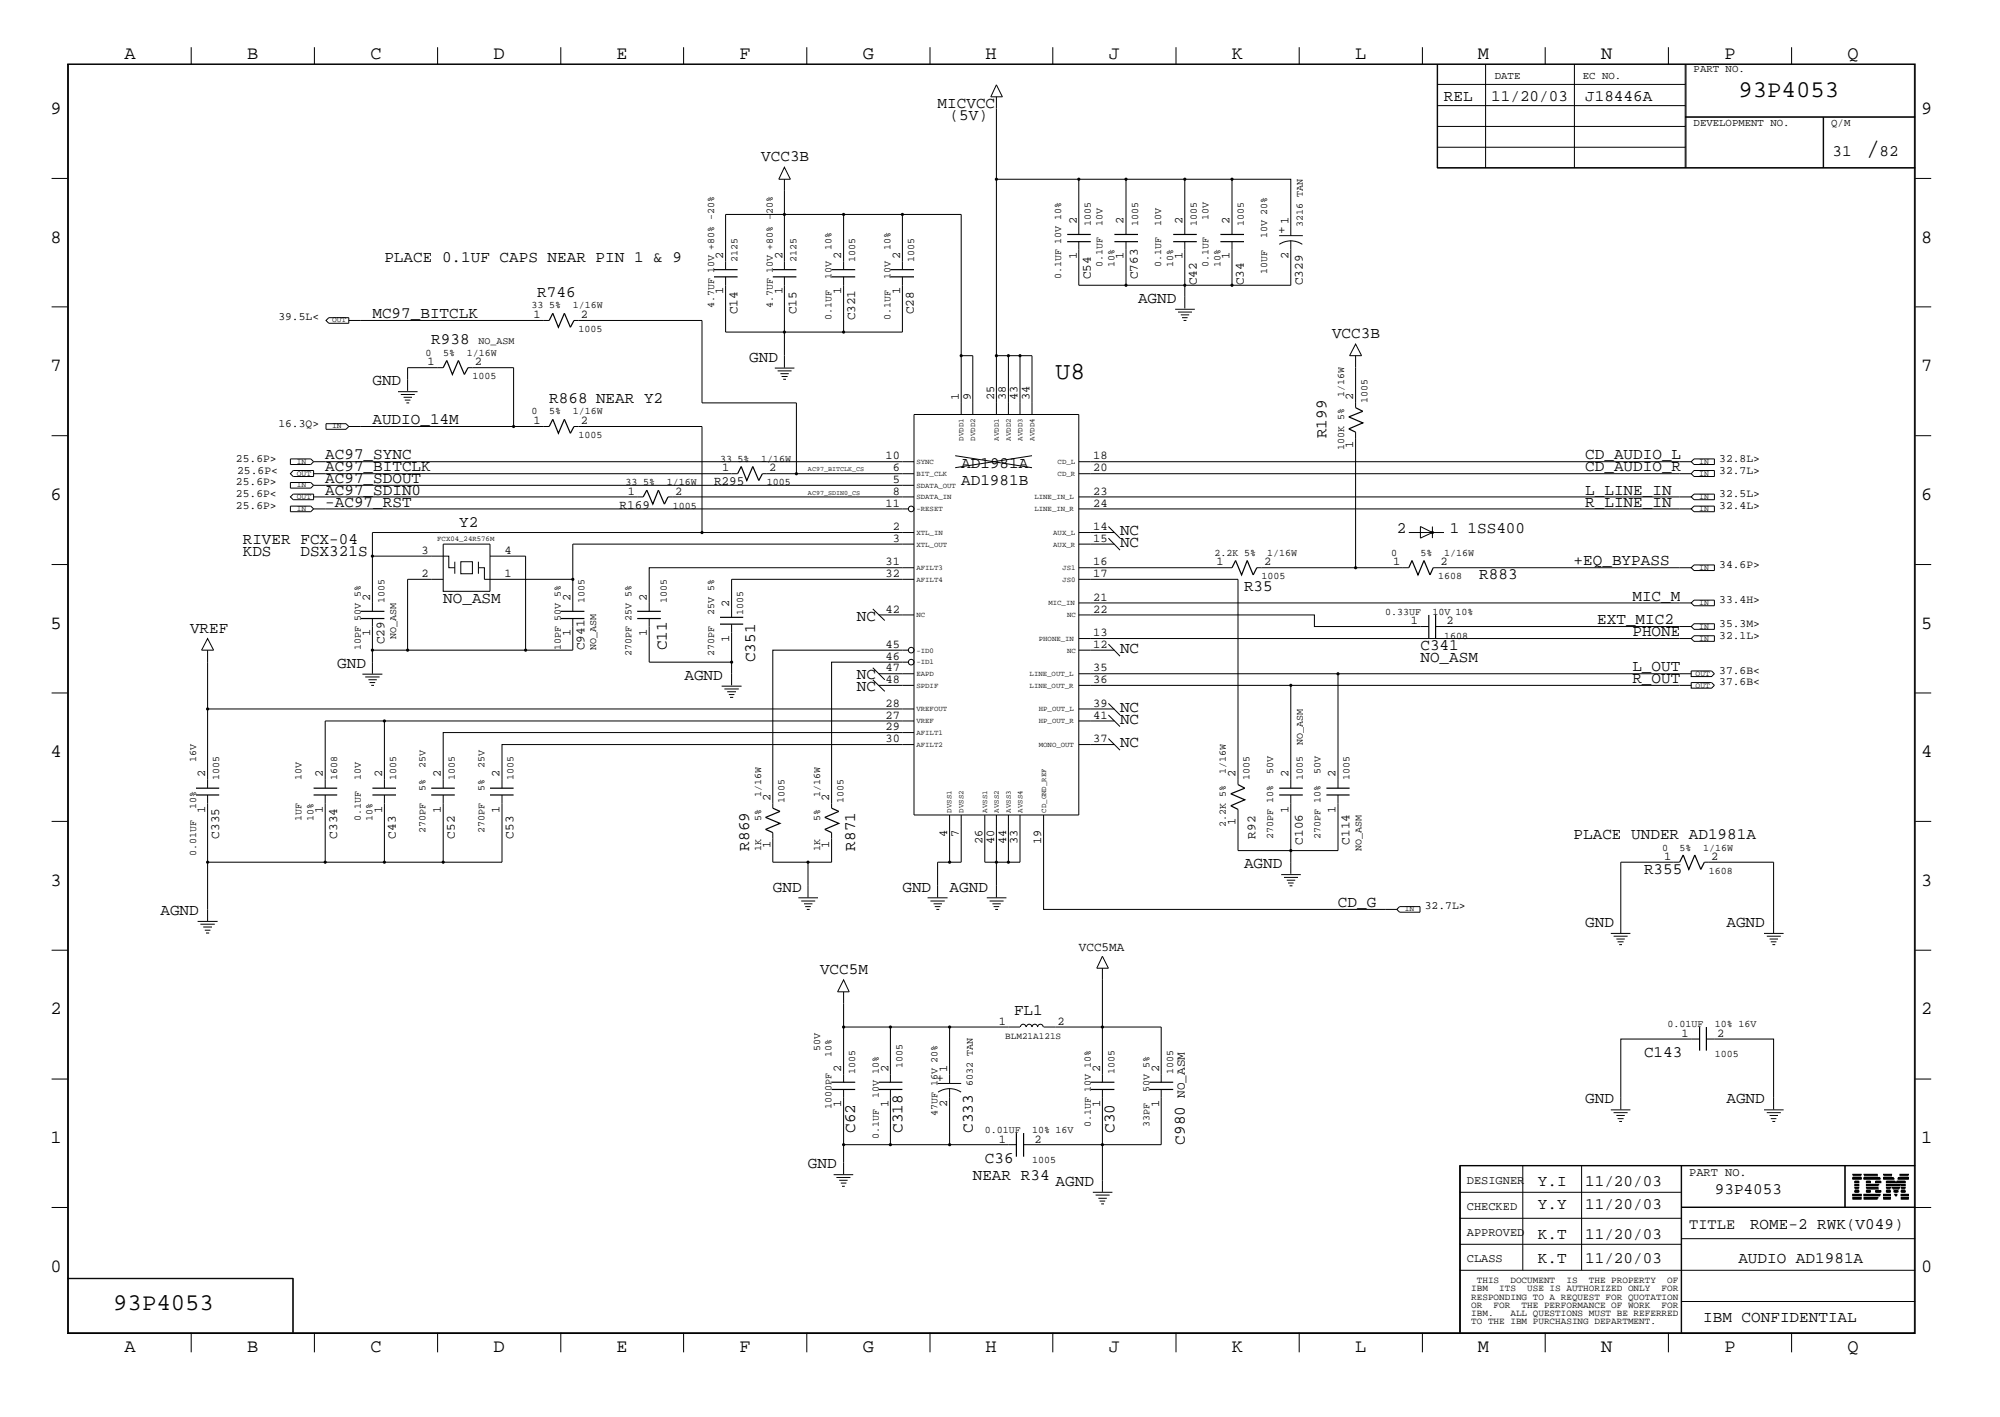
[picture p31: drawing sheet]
<svg xmlns="http://www.w3.org/2000/svg" width="423mm" height="300mm" viewBox="0 0 423 300" stroke-linecap="round" stroke-linejoin="round" font-family="sans-serif">
<defs><g id="words">
<g font-size="5.2">
<text x="395" y="32.9">/</text>
<text x="223.4" y="80.3">U8</text>
</g>
<g font-size="5.1">
<text x="368" y="20.5">93P4053</text>
<text x="24" y="277.2">93P4053</text>
</g>
<g font-size="4">
<text x="26.3" y="12.5">A</text>
<text x="52.3" y="12.5">B</text>
<text x="78.4" y="12.5">C</text>
<text x="104.5" y="12.5">D</text>
<text x="130.5" y="12.5">E</text>
<text x="156.5" y="12.5">F</text>
<text x="182.6" y="12.5">G</text>
<text x="208.6" y="12.5">H</text>
<text x="234.7" y="12.5">J</text>
<text x="260.8" y="12.5">K</text>
<text x="286.9" y="12.5">L</text>
<text x="312.8" y="12.5">M</text>
<text x="338.9" y="12.5">N</text>
<text x="365" y="12.5">P</text>
<text x="391.1" y="12.5">Q</text>
<text x="10.7" y="24.1">9</text>
<text x="406.7" y="24.1">9</text>
<text x="10.7" y="51.4">8</text>
<text x="406.7" y="51.4">8</text>
<text x="10.7" y="78.6">7</text>
<text x="406.7" y="78.6">7</text>
<text x="10.7" y="105.8">6</text>
<text x="406.7" y="105.8">6</text>
<text x="10.7" y="133.1">5</text>
<text x="406.7" y="133.1">5</text>
<text x="10.7" y="160.2">4</text>
<text x="406.7" y="160.2">4</text>
<text x="10.7" y="187.5">3</text>
<text x="406.7" y="187.5">3</text>
<text x="10.7" y="214.6">2</text>
<text x="406.7" y="214.6">2</text>
<text x="10.7" y="241.9">1</text>
<text x="406.7" y="241.9">1</text>
<text x="10.7" y="269.2">0</text>
<text x="406.7" y="269.2">0</text>
<text x="26.3" y="286.2">A</text>
<text x="52.3" y="286.2">B</text>
<text x="78.4" y="286.2">C</text>
<text x="104.5" y="286.2">D</text>
<text x="130.5" y="286.2">E</text>
<text x="156.5" y="286.2">F</text>
<text x="182.6" y="286.2">G</text>
<text x="208.6" y="286.2">H</text>
<text x="234.7" y="286.2">J</text>
<text x="260.8" y="286.2">K</text>
<text x="286.9" y="286.2">L</text>
<text x="312.8" y="286.2">M</text>
<text x="338.9" y="286.2">N</text>
<text x="365" y="286.2">P</text>
<text x="391.1" y="286.2">Q</text>
</g>
<g font-size="3.4">
<text x="198.5" y="22.9">MICVCC</text>
<text x="305.6" y="21.4">REL</text>
<text x="315.6" y="21.4">11/20/03</text>
<text x="335.5" y="21.4">J18446A</text>
<text x="201" y="25.4">(5V)</text>
<text x="161.1" y="34.1">VCC3B</text>
<text x="387.9" y="32.9">31</text>
<text x="397.8" y="32.9">82</text>
<text x="81.4" y="55.4">PLACE 0.1UF CAPS NEAR PIN 1 &amp; 9</text>
<text x="113.7" y="62.8">R746</text>
<text x="240.9" y="64.1">AGND</text>
<text x="78.8" y="67.3">MC97_BITCLK</text>
<text x="281.9" y="71.5">VCC3B</text>
<text x="91.3" y="72.8">R938</text>
<text x="158.6" y="76.5">GND</text>
<text x="78.8" y="81.5">GND</text>
<text x="78.8" y="89.7">AUDIO_14M</text>
<text x="116.2" y="85.3">R868 NEAR Y2</text>
<text x="280.8" y="92.7" transform="rotate(-90 280.8 92.7)">R199</text>
<text x="68.8" y="99.7">AC97_BITCLK</text>
<text x="68.8" y="97.2">AC97_SYNC</text>
<text x="203.5" y="99">AD1981A</text>
<text x="335.5" y="99.7">CD_AUDIO_R</text>
<text x="335.5" y="97.2">CD_AUDIO_L</text>
<text x="68.8" y="107.2">-AC97_RST</text>
<text x="68.8" y="104.7">AC97_SDIN0</text>
<text x="68.8" y="102.2">AC97_SDOUT</text>
<text x="203.5" y="102.7">AD1981B</text>
<text x="335.5" y="107.2">R_LINE_IN</text>
<text x="335.5" y="104.7">L_LINE_IN</text>
<text x="97.2" y="111.4">Y2</text>
<text x="237.1" y="113.3">NC</text>
<text x="295.7" y="112.7">2</text>
<text x="306.9" y="112.7">1</text>
<text x="310.6" y="112.7">1SS400</text>
<text x="51.4" y="115.1">RIVER FCX-04</text>
<text x="51.4" y="117.7">KDS</text>
<text x="63.6" y="117.7">DSX321S</text>
<text x="237.1" y="115.7">NC</text>
<text x="333.1" y="119.6">+EQ_BYPASS</text>
<text x="263.3" y="125.1">R35</text>
<text x="313.1" y="122.6">R883</text>
<text x="93.8" y="127.6">NO_ASM</text>
<text x="181.4" y="131.3">NC</text>
<text x="345.5" y="127.1">MIC_M</text>
<text x="40.2" y="133.9">VREF</text>
<text x="141.1" y="137.6" transform="rotate(-90 141.1 137.6)">C11</text>
<text x="300.7" y="137.6">C341</text>
<text x="338.1" y="132.1">EXT_MIC2</text>
<text x="345.5" y="134.6">PHONE</text>
<text x="71.4" y="141.3">GND</text>
<text x="144.9" y="143.8">AGND</text>
<text x="159.9" y="140.1" transform="rotate(-90 159.9 140.1)">C351</text>
<text x="181.4" y="143.8">NC</text>
<text x="237.1" y="138.2">NC</text>
<text x="300.7" y="140.1">NO_ASM</text>
<text x="345.5" y="142.1">L_OUT</text>
<text x="181.4" y="146.3">NC</text>
<text x="345.5" y="144.6">R_OUT</text>
<text x="237.1" y="150.6">NC</text>
<text x="237.1" y="153.2">NC</text>
<text x="237.1" y="158.2">NC</text>
<text x="333.1" y="177.5">PLACE UNDER AD1981A</text>
<text x="158.6" y="180" transform="rotate(-90 158.6 180)">R869</text>
<text x="181" y="180" transform="rotate(-90 181 180)">R871</text>
<text x="263.3" y="183.7">AGND</text>
<text x="348" y="184.9">R355</text>
<text x="163.6" y="188.7">GND</text>
<text x="191" y="188.7">GND</text>
<text x="201" y="188.7">AGND</text>
<text x="283.2" y="191.9">CD_G</text>
<text x="34" y="193.6">AGND</text>
<text x="335.5" y="196.2">GND</text>
<text x="365.4" y="196.2">AGND</text>
<text x="173.6" y="206.2">VCC5M</text>
<text x="214.6" y="214.9">FL1</text>
<text x="348" y="223.6">C143</text>
<text x="335.5" y="233.5">GND</text>
<text x="365.4" y="233.5">AGND</text>
<text x="181" y="239.8" transform="rotate(-90 181 239.8)">C62</text>
<text x="191" y="239.8" transform="rotate(-90 191 239.8)">C318</text>
<text x="205.9" y="239.8" transform="rotate(-90 205.9 239.8)">C333</text>
<text x="235.9" y="239.8" transform="rotate(-90 235.9 239.8)">C30</text>
<text x="250.8" y="242.2" transform="rotate(-90 250.8 242.2)">C980</text>
<text x="171" y="247.2">GND</text>
<text x="205.9" y="249.8">NEAR R34</text>
<text x="208.4" y="246">C36</text>
<text x="223.4" y="251">AGND</text>
<text x="325.5" y="251">Y.I</text>
<text x="335.5" y="251">11/20/03</text>
<text x="325.5" y="255.9">Y.Y</text>
<text x="335.5" y="255.9">11/20/03</text>
<text x="363" y="252.7">93P4053</text>
<text x="325.5" y="262.2">K.T</text>
<text x="335.5" y="262.2">11/20/03</text>
<text x="370.4" y="260.2">ROME-2 RWK(V049)</text>
<text x="325.5" y="267.2">K.T</text>
<text x="335.5" y="267.2">11/20/03</text>
<text x="368" y="267.2">AUDIO AD1981A</text>
<text x="360.5" y="279.7">IBM CONFIDENTIAL</text>
</g>
<text font-size="3.2" x="357.5" y="260">TITLE</text>
<g font-size="2.7">
<text x="272" y="49.4" transform="rotate(-90 272 49.4)">+</text>
<text x="230.9" y="59.1" transform="rotate(-90 230.9 59.1)">C54</text>
<text x="240.9" y="59.1" transform="rotate(-90 240.9 59.1)">C763</text>
<text x="253.3" y="60.4" transform="rotate(-90 253.3 60.4)">C42</text>
<text x="263.3" y="60.4" transform="rotate(-90 263.3 60.4)">C34</text>
<text x="275.8" y="60.4" transform="rotate(-90 275.8 60.4)">C329</text>
<text x="156.1" y="66.5" transform="rotate(-90 156.1 66.5)">C14</text>
<text x="168.6" y="66.5" transform="rotate(-90 168.6 66.5)">C15</text>
<text x="181" y="67.8" transform="rotate(-90 181 67.8)">C321</text>
<text x="193.5" y="66.5" transform="rotate(-90 193.5 66.5)">C28</text>
<text x="131.1" y="107.7">R169</text>
<text x="151.1" y="102.7">R295</text>
<text x="81.4" y="136.3" transform="rotate(-90 81.4 136.3)">C29</text>
<text x="123.7" y="137.6" transform="rotate(-90 123.7 137.6)">C941</text>
<text x="46.4" y="177.5" transform="rotate(-90 46.4 177.5)">C335</text>
<text x="71.4" y="177.5" transform="rotate(-90 71.4 177.5)">C334</text>
<text x="83.8" y="177.5" transform="rotate(-90 83.8 177.5)">C43</text>
<text x="96.3" y="177.5" transform="rotate(-90 96.3 177.5)">C52</text>
<text x="108.7" y="177.5" transform="rotate(-90 108.7 177.5)">C53</text>
<text x="265.8" y="177.5" transform="rotate(-90 265.8 177.5)">R92</text>
<text x="275.8" y="178.7" transform="rotate(-90 275.8 178.7)">C106</text>
<text x="285.7" y="178.7" transform="rotate(-90 285.7 178.7)">C114</text>
<text x="228.3" y="201.2">VCC5MA</text>
<text x="199.7" y="228.9" transform="rotate(-90 199.7 228.9)">+</text>
<text x="250.8" y="232.3" transform="rotate(-90 250.8 232.3)">NO_ASM</text>
</g>
<g font-size="2.5">
<text x="227.9" y="47.3" transform="rotate(-90 227.9 47.3)">2</text>
<text x="237.8" y="47.3" transform="rotate(-90 237.8 47.3)">2</text>
<text x="250.3" y="47.3" transform="rotate(-90 250.3 47.3)">2</text>
<text x="260.3" y="47.3" transform="rotate(-90 260.3 47.3)">2</text>
<text x="272.7" y="47.3" transform="rotate(-90 272.7 47.3)">1</text>
<text x="153.1" y="54.9" transform="rotate(-90 153.1 54.9)">2</text>
<text x="165.6" y="54.9" transform="rotate(-90 165.6 54.9)">2</text>
<text x="178.1" y="54.9" transform="rotate(-90 178.1 54.9)">2</text>
<text x="190.5" y="54.9" transform="rotate(-90 190.5 54.9)">2</text>
<text x="227.9" y="54.9" transform="rotate(-90 227.9 54.9)">1</text>
<text x="237.8" y="54.9" transform="rotate(-90 237.8 54.9)">1</text>
<text x="250.3" y="54.9" transform="rotate(-90 250.3 54.9)">1</text>
<text x="260.3" y="54.9" transform="rotate(-90 260.3 54.9)">1</text>
<text x="272.7" y="54.9" transform="rotate(-90 272.7 54.9)">2</text>
<text x="153.1" y="62.3" transform="rotate(-90 153.1 62.3)">1</text>
<text x="165.6" y="62.3" transform="rotate(-90 165.6 62.3)">1</text>
<text x="178.1" y="62.3" transform="rotate(-90 178.1 62.3)">1</text>
<text x="190.5" y="62.3" transform="rotate(-90 190.5 62.3)">1</text>
<text x="112.9" y="67.3">1</text>
<text x="122.9" y="67.3">2</text>
<text x="90.5" y="77.3">1</text>
<text x="100.5" y="77.3">2</text>
<text x="112.9" y="89.7">1</text>
<text x="122.9" y="89.7">2</text>
<text x="202.9" y="84.8" transform="rotate(-90 202.9 84.8)">1</text>
<text x="205.5" y="84.8" transform="rotate(-90 205.5 84.8)">9</text>
<text x="210.4" y="84.8" transform="rotate(-90 210.4 84.8)">25</text>
<text x="212.9" y="84.8" transform="rotate(-90 212.9 84.8)">38</text>
<text x="215.4" y="84.8" transform="rotate(-90 215.4 84.8)">43</text>
<text x="217.9" y="84.8" transform="rotate(-90 217.9 84.8)">34</text>
<text x="286.4" y="84.8" transform="rotate(-90 286.4 84.8)">2</text>
<text x="286.4" y="94.7" transform="rotate(-90 286.4 94.7)">1</text>
<text x="152.8" y="99.7">1</text>
<text x="162.8" y="99.7">2</text>
<text x="187.5" y="97.2">10</text>
<text x="189" y="99.7">6</text>
<text x="231.4" y="99.7">20</text>
<text x="231.4" y="97.2">18</text>
<text x="132.9" y="104.7">1</text>
<text x="142.9" y="104.7">2</text>
<text x="187.5" y="107.2">11</text>
<text x="189" y="102.2">5</text>
<text x="189" y="104.7">8</text>
<text x="231.4" y="104.7">23</text>
<text x="231.4" y="107.2">24</text>
<text x="189" y="112.2">2</text>
<text x="231.4" y="112.2">14</text>
<text x="89.2" y="117.2">3</text>
<text x="106.8" y="117.2">4</text>
<text x="187.5" y="119.6">31</text>
<text x="189" y="114.6">3</text>
<text x="231.4" y="114.6">15</text>
<text x="231.4" y="119.6">16</text>
<text x="257.5" y="119.6">1</text>
<text x="267.5" y="119.6">2</text>
<text x="294.9" y="119.6">1</text>
<text x="304.9" y="119.6">2</text>
<text x="89.2" y="122.2">2</text>
<text x="106.8" y="122.2">1</text>
<text x="187.5" y="122.2">32</text>
<text x="231.4" y="122.2">17</text>
<text x="78.3" y="127.1" transform="rotate(-90 78.3 127.1)">2</text>
<text x="120.7" y="127.1" transform="rotate(-90 120.7 127.1)">2</text>
<text x="136.9" y="127.1" transform="rotate(-90 136.9 127.1)">2</text>
<text x="154.3" y="128.4" transform="rotate(-90 154.3 128.4)">2</text>
<text x="187.5" y="129.6">42</text>
<text x="231.4" y="127.1">21</text>
<text x="231.4" y="129.6">22</text>
<text x="78.3" y="134.6" transform="rotate(-90 78.3 134.6)">1</text>
<text x="120.7" y="134.6" transform="rotate(-90 120.7 134.6)">1</text>
<text x="136.9" y="134.6" transform="rotate(-90 136.9 134.6)">1</text>
<text x="154.3" y="135.9" transform="rotate(-90 154.3 135.9)">1</text>
<text x="187.5" y="137.1">45</text>
<text x="231.4" y="137.1">12</text>
<text x="231.4" y="134.6">13</text>
<text x="298.6" y="132.1">1</text>
<text x="306.2" y="132.1">2</text>
<text x="187.5" y="142.1">47</text>
<text x="187.5" y="139.6">46</text>
<text x="231.4" y="142.1">35</text>
<text x="187.5" y="144.6">48</text>
<text x="187.5" y="149.5">28</text>
<text x="231.4" y="149.5">39</text>
<text x="231.4" y="144.6">36</text>
<text x="187.5" y="152.1">27</text>
<text x="187.5" y="154.5">29</text>
<text x="231.4" y="152.1">41</text>
<text x="187.5" y="157.1">30</text>
<text x="231.4" y="157.1">37</text>
<text x="43.4" y="164.5" transform="rotate(-90 43.4 164.5)">2</text>
<text x="68.3" y="164.5" transform="rotate(-90 68.3 164.5)">2</text>
<text x="80.9" y="164.5" transform="rotate(-90 80.9 164.5)">2</text>
<text x="93.3" y="164.5" transform="rotate(-90 93.3 164.5)">2</text>
<text x="105.7" y="164.5" transform="rotate(-90 105.7 164.5)">2</text>
<text x="261.5" y="164.5" transform="rotate(-90 261.5 164.5)">2</text>
<text x="272.7" y="164.5" transform="rotate(-90 272.7 164.5)">2</text>
<text x="282.7" y="164.5" transform="rotate(-90 282.7 164.5)">2</text>
<text x="43.4" y="172" transform="rotate(-90 43.4 172)">1</text>
<text x="68.3" y="172" transform="rotate(-90 68.3 172)">1</text>
<text x="80.9" y="172" transform="rotate(-90 80.9 172)">1</text>
<text x="93.3" y="172" transform="rotate(-90 93.3 172)">1</text>
<text x="105.7" y="172" transform="rotate(-90 105.7 172)">1</text>
<text x="163.1" y="169.5" transform="rotate(-90 163.1 169.5)">2</text>
<text x="175.5" y="169.5" transform="rotate(-90 175.5 169.5)">2</text>
<text x="272.7" y="172" transform="rotate(-90 272.7 172)">1</text>
<text x="282.7" y="172" transform="rotate(-90 282.7 172)">1</text>
<text x="163.1" y="179.5" transform="rotate(-90 163.1 179.5)">1</text>
<text x="175.5" y="179.5" transform="rotate(-90 175.5 179.5)">1</text>
<text x="200.5" y="177" transform="rotate(-90 200.5 177)">4</text>
<text x="202.9" y="177" transform="rotate(-90 202.9 177)">7</text>
<text x="207.9" y="178.6" transform="rotate(-90 207.9 178.6)">26</text>
<text x="210.4" y="178.6" transform="rotate(-90 210.4 178.6)">40</text>
<text x="212.9" y="178.6" transform="rotate(-90 212.9 178.6)">44</text>
<text x="215.4" y="178.6" transform="rotate(-90 215.4 178.6)">33</text>
<text x="220.4" y="178.6" transform="rotate(-90 220.4 178.6)">19</text>
<text x="261.5" y="174.5" transform="rotate(-90 261.5 174.5)">1</text>
<text x="352.2" y="181.9">1</text>
<text x="362.2" y="181.9">2</text>
<text x="211.4" y="216.8">1</text>
<text x="223.9" y="216.8">2</text>
<text x="355.9" y="219.4">1</text>
<text x="363.5" y="219.4">2</text>
<text x="178.1" y="226.8" transform="rotate(-90 178.1 226.8)">2</text>
<text x="188" y="226.8" transform="rotate(-90 188 226.8)">2</text>
<text x="200.5" y="226.8" transform="rotate(-90 200.5 226.8)">1</text>
<text x="232.8" y="226.8" transform="rotate(-90 232.8 226.8)">2</text>
<text x="245.4" y="226.8" transform="rotate(-90 245.4 226.8)">2</text>
<text x="178.1" y="234.4" transform="rotate(-90 178.1 234.4)">1</text>
<text x="188" y="234.4" transform="rotate(-90 188 234.4)">1</text>
<text x="200.5" y="234.4" transform="rotate(-90 200.5 234.4)">2</text>
<text x="232.8" y="234.4" transform="rotate(-90 232.8 234.4)">1</text>
<text x="245.4" y="234.4" transform="rotate(-90 245.4 234.4)">1</text>
<text x="211.4" y="241.8">1</text>
<text x="218.9" y="241.8">2</text>
<text x="310.5" y="250.6">DESIGNER</text>
<text x="357.5" y="248.8">PART NO.</text>
<text x="310.5" y="256.1">CHECKED</text>
<text x="310.5" y="261.5">APPROVED</text>
<text x="310.5" y="267">CLASS</text>
</g>
<g font-size="2.4">
<text x="58.9" y="67.8">39.5L&lt;</text>
<text x="58.9" y="90.3">16.3Q&gt;</text>
<text x="50" y="97.7">25.6P&gt;</text>
<text x="50.2" y="100.2">25.6P&lt;</text>
<text x="363.9" y="100.2">32.7L&gt;</text>
<text x="363.9" y="97.7">32.8L&gt;</text>
<text x="50" y="107.7">25.6P&gt;</text>
<text x="50" y="105.2">25.6P&lt;</text>
<text x="50" y="102.7">25.6P&gt;</text>
<text x="363.9" y="107.7">32.4L&gt;</text>
<text x="363.9" y="105.2">32.5L&gt;</text>
<text x="363.9" y="120.1">34.6P&gt;</text>
<text x="363.9" y="127.6">33.4H&gt;</text>
<text x="363.9" y="132.6">35.3M&gt;</text>
<text x="363.9" y="135.1">32.1L&gt;</text>
<text x="363.9" y="142.6">37.6B&lt;</text>
<text x="363.9" y="145">37.6B&lt;</text>
<text x="301.6" y="192.4">32.7L&gt;</text>
</g>
<g font-size="2.3">
<text x="316.4" y="16.7">DATE</text>
<text x="335" y="16.7">EC NO.</text>
<text x="358.5" y="15.2">PART NO.</text>
<text x="358.5" y="26.6">DEVELOPMENT NO.</text>
<text x="387.6" y="26.6">Q/M</text>
</g>
<g font-size="2.1">
<text x="230.9" y="47.8" transform="rotate(-90 230.9 47.8)">1005</text>
<text x="233.3" y="47.8" transform="rotate(-90 233.3 47.8)">10V</text>
<text x="240.9" y="47.8" transform="rotate(-90 240.9 47.8)">1005</text>
<text x="245.8" y="47.8" transform="rotate(-90 245.8 47.8)">10V</text>
<text x="253.3" y="47.8" transform="rotate(-90 253.3 47.8)">1005</text>
<text x="255.8" y="46.7" transform="rotate(-90 255.8 46.7)">10V</text>
<text x="263.3" y="47.8" transform="rotate(-90 263.3 47.8)">1005</text>
<text x="176" y="52.8" transform="rotate(-90 176 52.8)">10%</text>
<text x="188.5" y="52.8" transform="rotate(-90 188.5 52.8)">10%</text>
<text x="268.2" y="50.5" transform="rotate(-90 268.2 50.5)">10V 20%</text>
<text x="275.8" y="48.1" transform="rotate(-90 275.8 48.1)">3216 TAN</text>
<text x="156.1" y="55.4" transform="rotate(-90 156.1 55.4)">2125</text>
<text x="163.6" y="57.8" transform="rotate(-90 163.6 57.8)">10V +80% -20%</text>
<text x="168.6" y="55.4" transform="rotate(-90 168.6 55.4)">2125</text>
<text x="176" y="59.1" transform="rotate(-90 176 59.1)">10V</text>
<text x="181" y="55.4" transform="rotate(-90 181 55.4)">1005</text>
<text x="188.5" y="59.1" transform="rotate(-90 188.5 59.1)">10V</text>
<text x="193.5" y="55.4" transform="rotate(-90 193.5 55.4)">1005</text>
<text x="224.6" y="59.1" transform="rotate(-90 224.6 59.1)">0.1UF 10V 10%</text>
<text x="233.3" y="56.6" transform="rotate(-90 233.3 56.6)">0.1UF</text>
<text x="235.9" y="56.6" transform="rotate(-90 235.9 56.6)">10%</text>
<text x="245.8" y="56.6" transform="rotate(-90 245.8 56.6)">0.1UF</text>
<text x="248.3" y="56.6" transform="rotate(-90 248.3 56.6)">10%</text>
<text x="255.8" y="56.6" transform="rotate(-90 255.8 56.6)">0.1UF</text>
<text x="258.3" y="56.6" transform="rotate(-90 258.3 56.6)">10%</text>
<text x="268.2" y="57.9" transform="rotate(-90 268.2 57.9)">10UF</text>
<text x="112.5" y="65.3">33</text>
<text x="116.2" y="65.3">5%</text>
<text x="121.2" y="65.3">1/16W</text>
<text x="151.1" y="65.3" transform="rotate(-90 151.1 65.3)">4.7UF 10V +80% -20%</text>
<text x="163.6" y="65.3" transform="rotate(-90 163.6 65.3)">4.7UF</text>
<text x="122.4" y="70.3">1005</text>
<text x="176" y="67.8" transform="rotate(-90 176 67.8)">0.1UF</text>
<text x="188.5" y="67.8" transform="rotate(-90 188.5 67.8)">0.1UF</text>
<text x="90.1" y="75.3">0</text>
<text x="93.8" y="75.3">5%</text>
<text x="98.8" y="75.3">1/16W</text>
<text x="101.3" y="72.8">NO_ASM</text>
<text x="100" y="80.3">1005</text>
<text x="284.5" y="84" transform="rotate(-90 284.5 84)">1/16W</text>
<text x="112.5" y="87.7">0</text>
<text x="116.2" y="87.7">5%</text>
<text x="121.2" y="87.7">1/16W</text>
<text x="289.5" y="85.3" transform="rotate(-90 289.5 85.3)">1005</text>
<text x="122.4" y="92.7">1005</text>
<text x="284.5" y="95.2" transform="rotate(-90 284.5 95.2)">100K 5%</text>
<text x="152.4" y="97.7">33</text>
<text x="156.1" y="97.7">5%</text>
<text x="161.1" y="97.7">1/16W</text>
<text x="132.4" y="102.7">33</text>
<text x="136.1" y="102.7">5%</text>
<text x="141.1" y="102.7">1/16W</text>
<text x="142.4" y="107.7">1005</text>
<text x="162.3" y="102.7">1005</text>
<text x="257" y="117.7">2.2K 5%</text>
<text x="268.2" y="117.7">1/16W</text>
<text x="294.5" y="117.7">0</text>
<text x="300.7" y="117.7">5%</text>
<text x="305.6" y="117.7">1/16W</text>
<text x="267" y="122.6">1005</text>
<text x="304.4" y="122.6">1608</text>
<text x="81.4" y="127.6" transform="rotate(-90 81.4 127.6)">1005</text>
<text x="123.7" y="127.6" transform="rotate(-90 123.7 127.6)">1005</text>
<text x="141.1" y="127.6" transform="rotate(-90 141.1 127.6)">1005</text>
<text x="151.1" y="130.1" transform="rotate(-90 151.1 130.1)">25V 5%</text>
<text x="157.3" y="130.1" transform="rotate(-90 157.3 130.1)">1005</text>
<text x="293.2" y="130.1">0.33UF</text>
<text x="303.2" y="130.1">10V 10%</text>
<text x="76.4" y="137.6" transform="rotate(-90 76.4 137.6)">10PF 50V 5%</text>
<text x="83.8" y="135.1" transform="rotate(-90 83.8 135.1)">NO_ASM</text>
<text x="118.7" y="137.6" transform="rotate(-90 118.7 137.6)">10PF 50V 5%</text>
<text x="126.2" y="137.6" transform="rotate(-90 126.2 137.6)">NO_ASM</text>
<text x="305.6" y="135.1">1608</text>
<text x="133.7" y="138.9" transform="rotate(-90 133.7 138.9)">270PF 25V 5%</text>
<text x="151.1" y="138.9" transform="rotate(-90 151.1 138.9)">270PF</text>
<text x="41.5" y="161.3" transform="rotate(-90 41.5 161.3)">16V</text>
<text x="275.8" y="157.6" transform="rotate(-90 275.8 157.6)">NO_ASM</text>
<text x="46.4" y="165" transform="rotate(-90 46.4 165)">1005</text>
<text x="63.8" y="165" transform="rotate(-90 63.8 165)">10V</text>
<text x="71.4" y="165" transform="rotate(-90 71.4 165)">1608</text>
<text x="76.4" y="165" transform="rotate(-90 76.4 165)">10V</text>
<text x="83.8" y="165" transform="rotate(-90 83.8 165)">1005</text>
<text x="90.1" y="167.5" transform="rotate(-90 90.1 167.5)">5%</text>
<text x="90.1" y="162.5" transform="rotate(-90 90.1 162.5)">25V</text>
<text x="96.3" y="165" transform="rotate(-90 96.3 165)">1005</text>
<text x="102.5" y="167.5" transform="rotate(-90 102.5 167.5)">5%</text>
<text x="102.5" y="162.5" transform="rotate(-90 102.5 162.5)">25V</text>
<text x="108.7" y="165" transform="rotate(-90 108.7 165)">1005</text>
<text x="259.5" y="163.7" transform="rotate(-90 259.5 163.7)">1/16W</text>
<text x="264.5" y="165" transform="rotate(-90 264.5 165)">1005</text>
<text x="269.5" y="163.7" transform="rotate(-90 269.5 163.7)">50V</text>
<text x="275.8" y="165" transform="rotate(-90 275.8 165)">1005</text>
<text x="279.5" y="163.7" transform="rotate(-90 279.5 163.7)">50V</text>
<text x="285.7" y="165" transform="rotate(-90 285.7 165)">1005</text>
<text x="41.5" y="171.3" transform="rotate(-90 41.5 171.3)">10%</text>
<text x="63.8" y="173.7" transform="rotate(-90 63.8 173.7)">1UF</text>
<text x="66.4" y="173.7" transform="rotate(-90 66.4 173.7)">10%</text>
<text x="76.4" y="173.7" transform="rotate(-90 76.4 173.7)">0.1UF</text>
<text x="78.8" y="173.7" transform="rotate(-90 78.8 173.7)">10%</text>
<text x="161.1" y="173.7" transform="rotate(-90 161.1 173.7)">5%</text>
<text x="161.1" y="168.7" transform="rotate(-90 161.1 168.7)">1/16W</text>
<text x="166" y="170" transform="rotate(-90 166 170)">1005</text>
<text x="173.6" y="173.7" transform="rotate(-90 173.6 173.7)">5%</text>
<text x="173.6" y="168.7" transform="rotate(-90 173.6 168.7)">1/16W</text>
<text x="178.6" y="170" transform="rotate(-90 178.6 170)">1005</text>
<text x="90.1" y="176.2" transform="rotate(-90 90.1 176.2)">270PF</text>
<text x="102.5" y="176.2" transform="rotate(-90 102.5 176.2)">270PF</text>
<text x="259.5" y="175" transform="rotate(-90 259.5 175)">2.2K 5%</text>
<text x="269.5" y="177.5" transform="rotate(-90 269.5 177.5)">270PF 10%</text>
<text x="279.5" y="177.5" transform="rotate(-90 279.5 177.5)">270PF 10%</text>
<text x="41.5" y="181.2" transform="rotate(-90 41.5 181.2)">0.01UF</text>
<text x="161.1" y="180" transform="rotate(-90 161.1 180)">1K</text>
<text x="173.6" y="180" transform="rotate(-90 173.6 180)">1K</text>
<text x="288.2" y="180" transform="rotate(-90 288.2 180)">NO_ASM</text>
<text x="351.8" y="180">0</text>
<text x="355.5" y="180">5%</text>
<text x="360.5" y="180">1/16W</text>
<text x="361.7" y="184.9">1608</text>
<text x="353" y="217.3">0.01UF</text>
<text x="363" y="217.3">10% 16V</text>
<text x="173.6" y="222.3" transform="rotate(-90 173.6 222.3)">50V</text>
<text x="176" y="223.6" transform="rotate(-90 176 223.6)">10%</text>
<text x="181" y="227.3" transform="rotate(-90 181 227.3)">1005</text>
<text x="186" y="227.3" transform="rotate(-90 186 227.3)">10%</text>
<text x="191" y="226.1" transform="rotate(-90 191 226.1)">1005</text>
<text x="235.9" y="227.3" transform="rotate(-90 235.9 227.3)">1005</text>
<text x="248.3" y="227.3" transform="rotate(-90 248.3 227.3)">1005</text>
<text x="363" y="223.6">1005</text>
<text x="186" y="232.3" transform="rotate(-90 186 232.3)">10V</text>
<text x="205.9" y="229.8" transform="rotate(-90 205.9 229.8)">6032 TAN</text>
<text x="243.3" y="231.1" transform="rotate(-90 243.3 231.1)">50V 5%</text>
<text x="176" y="234.8" transform="rotate(-90 176 234.8)">1000PF</text>
<text x="198.5" y="236.1" transform="rotate(-90 198.5 236.1)">47UF 16V 20%</text>
<text x="208.4" y="239.8">0.01UF</text>
<text x="218.4" y="239.8">10% 16V</text>
<text x="230.9" y="238.5" transform="rotate(-90 230.9 238.5)">0.1UF 10V 10%</text>
<text x="243.3" y="238.5" transform="rotate(-90 243.3 238.5)">33PF</text>
<text x="186" y="241" transform="rotate(-90 186 241)">0.1UF</text>
<text x="218.4" y="246">1005</text>
</g>
<g font-size="2">
<text x="212.8" y="219.9">BLM21A121S</text>
<text x="311.4" y="273.2">IBM</text>
<text x="311.4" y="275">RESPONDING TO A REQUEST FOR QUOTATION</text>
<text x="312.6" y="271.4">THIS</text>
<text x="317.3" y="273.2">ITS</text>
<text x="319.7" y="271.4">DOCUMENT</text>
<text x="323.3" y="273.2">USE IS AUTHORIZED ONLY</text>
<text x="331.6" y="271.4">IS</text>
<text x="336.3" y="271.4">THE PROPERTY</text>
<text x="351.7" y="273.2">FOR</text>
<text x="352.9" y="271.4">OF</text>
<text x="311.4" y="276.7">OR</text>
<text x="311.4" y="278.6">IBM.</text>
<text x="311.4" y="280.2">TO THE IBM PURCHASING DEPARTMENT.</text>
<text x="316.1" y="276.7">FOR</text>
<text x="319.7" y="278.6">ALL QUESTIONS MUST BE REFERRED</text>
<text x="322.1" y="276.7">THE PERFORMANCE OF WORK</text>
<text x="351.7" y="276.7">FOR</text>
</g>
<g font-size="1.7">
<text x="70.3" y="68.2">OUT</text>
<text x="70.3" y="90.6">IN</text>
<text x="62.8" y="100.7">OUT</text>
<text x="62.8" y="98.1">IN</text>
<text x="359.7" y="100.7">IN</text>
<text x="359.7" y="98.1">IN</text>
<text x="62.8" y="105.7">OUT</text>
<text x="62.8" y="103.1">IN</text>
<text x="359.7" y="105.7">IN</text>
<text x="62.8" y="108.1">IN</text>
<text x="359.7" y="108.1">IN</text>
<text x="359.7" y="120.6">IN</text>
<text x="359.7" y="128.1">IN</text>
<text x="359.7" y="135.6">IN</text>
<text x="359.7" y="133.1">IN</text>
<text x="358.9" y="143">OUT</text>
<text x="358.9" y="145.5">OUT</text>
<text x="297.3" y="192.9">IN</text>
</g>
<g font-size="1.6">
<text x="204" y="93.2" transform="rotate(-90 204 93.2)">DVDD1</text>
<text x="206.4" y="93.2" transform="rotate(-90 206.4 93.2)">DVDD2</text>
<text x="211.4" y="93.2" transform="rotate(-90 211.4 93.2)">AVDD1</text>
<text x="214" y="93.2" transform="rotate(-90 214 93.2)">AVDD2</text>
<text x="216.4" y="93.2" transform="rotate(-90 216.4 93.2)">AVDD3</text>
<text x="218.9" y="93.2" transform="rotate(-90 218.9 93.2)">AVDD4</text>
<text x="194" y="98.2">SYNC</text>
<text x="194" y="100.7">BIT_CLK</text>
<text x="223.9" y="98.2">CD_L</text>
<text x="223.9" y="100.7">CD_R</text>
<text x="194" y="103.2">SDATA_OUT</text>
<text x="194" y="105.7">SDATA_IN</text>
<text x="218.9" y="105.7">LINE_IN_L</text>
<text x="194" y="108.2">-RESET</text>
<text x="194" y="113.2">XTL_IN</text>
<text x="218.9" y="108.2">LINE_IN_R</text>
<text x="222.9" y="113.2">AUX_L</text>
<text x="92.5" y="114.4">FCX04_24R576M</text>
<text x="194" y="115.7">XTL_OUT</text>
<text x="222.9" y="115.7">AUX_R</text>
<text x="194" y="120.6">AFILT3</text>
<text x="194" y="123.1">AFILT4</text>
<text x="224.9" y="120.6">JS1</text>
<text x="224.9" y="123.1">JS0</text>
<text x="194" y="130.6">NC</text>
<text x="221.9" y="128.1">MIC_IN</text>
<text x="225.9" y="130.6">NC</text>
<text x="219.9" y="135.6">PHONE_IN</text>
<text x="194" y="138.1">-ID0</text>
<text x="194" y="140.5">-ID1</text>
<text x="194" y="143.1">EAPD</text>
<text x="217.9" y="143.1">LINE_OUT_L</text>
<text x="225.9" y="138.1">NC</text>
<text x="194" y="145.5">SPDIF</text>
<text x="217.9" y="145.5">LINE_OUT_R</text>
<text x="194" y="150.5">VREFOUT</text>
<text x="194" y="153.1">VREF</text>
<text x="194" y="155.5">AFILT1</text>
<text x="219.9" y="150.5">HP_OUT_L</text>
<text x="219.9" y="153.1">HP_OUT_R</text>
<text x="194" y="158">AFILT2</text>
<text x="219.9" y="158">MONO_OUT</text>
<text x="201.4" y="172" transform="rotate(-90 201.4 172)">DVSS1</text>
<text x="204" y="172" transform="rotate(-90 204 172)">DVSS2</text>
<text x="209" y="172" transform="rotate(-90 209 172)">AVSS1</text>
<text x="211.4" y="172" transform="rotate(-90 211.4 172)">AVSS2</text>
<text x="214" y="172" transform="rotate(-90 214 172)">AVSS3</text>
<text x="216.4" y="172" transform="rotate(-90 216.4 172)">AVSS4</text>
<text x="221.4" y="172" transform="rotate(-90 221.4 172)">CD_GND_REF</text>
</g>
<g font-size="1.4">
<text x="171" y="99.7">AC97_BITCLK_CS</text>
<text x="171" y="104.7">AC97_SDIN0_CS</text>
</g>
</g></defs>
<g fill="none" stroke="#000" stroke-width=".25">
<path d="M151.1 58.6h5M151.1 57.1h5M163.6 58.6h5M163.6 57.1h5M176 58.6h5M176 57.1h5M188.5 58.6h5M188.5 57.1h5M225.9 51.1h5M225.9 49.6h5M235.9 51.1h5M235.9 49.6h5"/>
<path d="M248.3 51.1h5M248.3 49.6h5M258.3 51.1h5M258.3 49.6h5M93.8 77.8l.8-1.5 1.2 2.9 1.2-2.9 1.3 2.9 .8-1.4M116.2 67.8l.8-1.5 1.2 3 1.3-3 1.2 3 .8-1.5M116.2 90.3l.8-1.6 1.2 3 1.3-3 1.2 3 .8-1.4M286.9 86.3l1.6 .7-3 1.2 3 1.3-3 1.3 1.4 .6M136.1 105.2l.8-1.5 1.3 3 1.2-3 1.2 3 .8-1.5M156.1 100.2l.8-1.5 1.2 3 1.2-3 1.3 3 .8-1.5M76.4 130.9h5M76.4 129.4h5"/>
<path d="M118.7 130.9h5M118.7 129.4h5M134.9 130.9h5M134.9 129.4h5M152.4 132.1h4.9M152.4 130.6h4.9M260.8 120.1l.7-1.5 1.3 3.1 1.2-3.1 1.3 3.1 .7-1.6M298.2 120.1l.7-1.5 1.2 3.1 1.3-3.1 1.3 3.1 .7-1.6M302.4 130.1v5M303.9 130.1v5M41.5 168.2h4.9M41.5 166.8h4.9"/>
<path d="M66.4 168.2h5M66.4 166.8h5M78.8 168.2h5M78.8 166.8h5M91.3 168.2h5M91.3 166.8h5M103.7 168.2h5M103.7 166.8h5M163.6 171l1.5 .7-3 1.3 3 1.2-3 1.3 1.5 .7M176 171l1.5 .7-2.9 1.3 2.9 1.2-2.9 1.3 1.4 .7M262 166l1.5 .8-3 1.2 3 1.2-3 1.3 1.5 .8M270.8 168.2h5"/>
<path d="M270.8 166.8h5M280.8 168.2h4.9M280.8 166.8h4.9M355.5 182.5l.8-1.6 1.2 3.1 1.2-3.1 1.3 3.1 .8-1.5M359.7 217.3v5M361.2 217.3v5M176 230.5h5M176 229h5M186 230.5h5M186 229h5M215.1 239.8v5M216.7 239.8v5"/>
<path d="M230.9 230.5h5M230.9 229h5M243.3 230.5h5M243.3 229h5"/>
</g>
<g fill="none" stroke="#000" stroke-width=".21">
<path d="M14.3 13.5h391.1v268.7h-391.1zM14.5 13.6h390.7v268.4h-390.7zM40.5 10v3.5M66.5 10v3.5M92.6 10v3.5M118.7 10v3.5M144.7 10v3.5M170.8 10v3.5M196.9 10v3.5M210.9 17.9l1.3 2.6h-2.5zM222.8 10v3.5M248.9 10v3.5"/>
<path d="M275 10v3.5M301.1 10v3.5M304.2 13.5v22.1h101.2M304.2 17.9h52.5M304.3 13.5v22.1M314.5 13.5v22.1M327.1 10v3.5M333.2 13.5v22.1M353.1 10v3.5M356.7 13.5v22.1M356.9 13.5v22.1M379.2 10v3.5"/>
<path d="M10.9 37.8h3.4M166 35.4l1.3 2.5h-2.5zM166 37.9v19.2M210.9 37.9h17.4M210.9 20.5v67.2M228.3 37.9h10v11.7M228.3 37.9v11.7M238.3 37.9h12.5v11.7M250.8 37.9h10v11.7M260.8 37.9h12.4v12M304.2 35.5h101.2M304.2 26.8h52.5"/>
<path d="M304.2 22.4h52.5M304.3 31.2h52.4M356.7 24.8h48.7M356.7 24.7h48.7M385.9 24.8v10.8M386 24.8v10.8M405.4 37.8h3.4M153.6 58.6v11.7h25v-11.7M166 58.6v19.2M178.6 45.4h-25v11.7M191 45.4h12.5v29.9h2.4v12.4M191 45.4h-12.4v11.7"/>
<path d="M191 45.4v11.7M191 58.6v11.7h-12.4M238.3 51.1v9.3M250.8 51.1v14.2M260.8 51.1v9.3M270.8 49.9h5M270.8 51.7a4.4 4.4 0 0 1 4.9 0M273.2 50.9v9.5h-44.9v-9.3M10.9 64.9h3.4M69 67.8l.6-.6h4.2v1.2h-4.2zM73.8 67.8h42.4M93.8 77.8h-7.5v4.9"/>
<path d="M99.1 77.8h9.6v12.5M121.5 67.8h27.1v17.5h20v14.9M164 77.9h4.1M164.6 78.5h3M165.2 79.1h1.8M165.4 79.7h1.3M203.5 75.3v12.4M210.9 75.3h5M213.4 75.3v12.4M248.8 65.4h4.1M249.3 66h3M249.9 66.6h1.8"/>
<path d="M250.2 67.2h1.2M250.5 67.8h.6M286.9 72.8l1.3 2.5h-2.5zM286.9 75.3v11M405.4 64.9h3.4M10.9 92.2h3.4M61.5 97.1h4.3l.6 .6-.6 .6h-4.3zM62.1 99.6h4.3v1.2h-4.3l-.6-.6zM66.4 97.7h127.1M69 89.7h4.2l.6 .6-.6 .5h-4.2zM73.8 90.3h42.4M84.2 82.9h4.2"/>
<path d="M84.8 83.5h3M85.4 84.1h1.8M85.7 84.7h1.2M86 85.3h.6M121.5 90.3h27.1v22.4M165.8 80.3h.6M193.5 87.7h34.8v84.8h-34.8zM202.2 96.4l16.2 2.6M215.9 87.7v-12.4h2.5v12.4M218.4 96.4l-16.2 2.6M228.3 97.7h129.7M286.9 91.4v28.7h11.3"/>
<path d="M358.6 99.6h4.3v1.2h-4.3l-.6-.6zM358.6 97.1h4.3v1.2h-4.3l-.6-.6zM405.4 92.2h3.4M10.9 119.5h3.4M61.5 107.1h4.3l.6 .6-.6 .6h-4.3zM61.5 102.1h4.3l.6 .6-.6 .6h-4.3zM62.1 104.6h4.3v1.1h-4.3l-.6-.5zM66.4 105.2h69.7M66.4 100.2h89.7M66.4 102.7h127.1M66.4 107.7h125.9M78.8 117.7h16.2v2.4h1.3"/>
<path d="M93.8 115.1h9.9v10h-9.9zM96.3 118.9v2.5M97.5 118.9h2.5v2.5h-2.5zM101.3 118.9v2.5M103.7 117.7h7.6v19.9M141.4 105.2h52.1M161.4 100.2h32.1M193.5 115.1h-72.3v14.3M193.5 112.7h-114.7v16.7M228.3 105.2h129.7M228.3 100.2h129.7M228.3 115.1h7.6"/>
<path d="M228.3 107.7h129.7M228.3 112.7h7.6M234.6 113.9l2.5 2.5M234.6 111.4l2.5 2.5M298.2 112.7h7.4M300.7 111.4l2.5 1.3-2.5 1.2zM303.2 111.4v2.5M358.6 104.6h4.3v1.1h-4.3l-.6-.5zM358.6 119.5h4.3v1.2h-4.3l-.6-.6zM358.6 107.1h4.3v1.2h-4.3l-.6-.6zM405.4 119.5h3.4M43.9 135.1l1.3 2.5h-2.5z"/>
<path d="M43.9 137.6v12.4h149.6M78.8 130.9v11.7M93.8 122.6h-7.5v15M101.3 120.1h1.2v2.5h18.7M121.2 130.9v6.7h-42.4M137.4 130.9v9.2h17.5M154.9 132.1v12.9M184.7 128.9l2.6 2.4M186 130.1h7.5M192.3 137.6h-28.7v33.4M193.5 120.1h-56.1v9.3M193.5 122.6h-38.6v8"/>
<path d="M228.3 130.1h49.9v2.5h24.2M228.3 120.1h32.5M228.3 137.6h7.6M228.3 122.6h33.7v43.4M228.3 127.6h129.7M228.3 135.1h129.7M234.6 136.3l2.5 2.6M266 120.1h20.9M303.4 120.1h54.6M303.9 132.6h54.1M358 132.6l.6-.6h4.3v1.2h-4.3zM358.6 134.5h4.3v1.2h-4.3l-.6-.6z"/>
<path d="M358.6 127h4.3v1.2h-4.3l-.6-.6zM10.9 146.6h3.4M43.9 150v16.8M76.7 142.7h4.2M77.3 143.3h3M78 143.8h1.8M78.2 144.4h1.2M78.6 145h.6M81.4 152.6v14.2M152.7 145.2h4.3M153.3 145.8h3.1M153.9 146.4h1.9"/>
<path d="M154.3 147h1.1M154.5 147.6h.7M184.7 143.8l2.6 2.5M184.7 141.3l2.6 2.5M186 145h7.5M186 142.6h7.5M192.3 140.1h-16.3v30.9M193.5 155h-99.7v11.8M193.5 157.6h-87.2v9.2M193.5 152.6h-124.7v14.2M228.3 145h44.9v21.8M228.3 142.6h129.7"/>
<path d="M228.3 150h7.6M228.3 152.6h7.6M228.3 157.6h7.6M234.6 148.8l2.5 2.5M234.6 151.3l2.5 2.5M234.6 156.3l2.5 2.5M273.2 145h84.8M283.2 142.6v24.2M358 144.4h4.3l.6 .6-.6 .6h-4.3zM358 142h4.3l.6 .6-.6 .6h-4.3zM405.4 146.6h3.4M10.9 173.8h3.4"/>
<path d="M43.9 168.2v26.7M68.8 168.2v14.3h-24.9M81.4 168.2v14.3h-12.6M93.8 168.2v14.3h-12.4M106.3 168.2v14.3h-12.5M163.6 176.2v6.3h12.4v-6.3M201 172.5v10M203.5 172.5v10h-5v7.4M208.4 172.5v10h5v-10M210.9 172.5v17.4M215.9 172.5v10h-2.5M220.9 172.5v19.9h74.8"/>
<path d="M273.2 168.2v16.7M283.2 168.2v11.8h-21.2v-8.7M405.4 173.8h3.4M41.8 195h4.3M42.4 195.6h3.1M43 196.2h1.9M43.3 196.9h1.2M43.6 197.4h.7M169 190h4.1M169.6 190.7h3M170.2 191.3h1.8M170.4 191.9h1.2"/>
<path d="M170.8 192.4h.6M171 182.5v7.4M196.3 190h4.3M196.9 190.7h3.1M197.6 191.3h1.8M197.9 191.9h1.2M198.2 192.4h.6M208.9 190h4.1M209.5 190.7h2.9M210.1 191.3h1.7M210.3 191.9h1.2M210.7 192.4h.5"/>
<path d="M271.2 185.1h4.1M271.8 185.7h2.9M272.4 186.3h1.8M272.6 186.9h1.2M273 187.5h.6M296.2 191.9h4.4v1.1h-4.4l-.5-.6zM341 197.5h4.1M341.5 198.1h3M342.1 198.7h1.8M342.4 199.3h1.3M342.7 199.9h.6M355.5 182.5h-12.4v14.9"/>
<path d="M360.8 182.5h14.6v14.9M373.4 197.5h4.1M374 198.1h2.9M374.6 198.7h1.7M374.8 199.3h1.2M375.2 199.9h.6M10.9 201.1h3.4M178.6 207.3l1.1 2.6h-2.4zM178.6 209.9v19.1M178.6 217.3h9.9M188.5 217.3h12.5v12M188.5 217.3v11.7"/>
<path d="M201 217.3h14.9M216 217.3a.59 .59 0 0 1 .6-.6 .59 .59 0 0 1 .6 .6M217.3 217.3a.59 .59 0 0 1 .5-.6 .59 .59 0 0 1 .6 .6 .59 .59 0 0 1 .6-.6 .59 .59 0 0 1 .6 .6 .59 .59 0 0 1 .6-.6 .59 .59 0 0 1 .6 .6M220.9 217.3h12.4v11.7M233.3 204.9v12.4h12.5v11.7M233.3 202.4l1.3 2.5h-2.4zM359.7 219.9h-16.6v14.9M361.2 219.9h14.2v14.9M405.4 201.1h3.4M10.9 228.3h3.4M178.6 230.5v18M188.5 230.5v11.7"/>
<path d="M198.5 229.3h5M198.6 231.1a4.4 4.4 0 0 1 4.8 0M201 230.3v11.9h-12.5M233.3 230.5v11.7h-16.6M245.8 230.5v11.7h-12.5v10M341 234.9h4.1M341.5 235.5h3M342.1 236.1h1.8M342.4 236.7h1.3M342.7 237.3h.6M373.4 234.9h4.1M374 235.5h2.9"/>
<path d="M374.6 236.1h1.7M374.8 236.7h1.2M375.2 237.3h.6M405.4 228.3h3.4M10.9 255.5h3.4M176.4 248.6h4.2M177 249.2h3M177.6 249.8h1.8M178 250.4h1.2M178.2 251h.6M178.6 242.2h9.9M201 242.2h14.1"/>
<path d="M231.3 252.3h4.2M231.9 252.9h3M232.5 253.6h1.8M232.7 254.2h1.2M233.1 254.8h.6M308.9 252.3h47M308.9 246.7h96.5M308.9 257.8h47M309.1 246.6v35.4M322.3 246.6v22.2M334.8 246.6v22.2M355.9 246.6v35.4"/>
<path d="M355.9 255.4h49.5M355.9 255.5h52.9M390.5 246.6v8.9M390.6 246.6v8.9M392.2 253.7h1.8zM392.2 253.6h1.8zM392.2 253.4l1.8 .1zM392.2 253l1.8 .1zM392.2 252.8l1.8 .1zM392.2 252.7l1.8 .1zM392.2 249.4l1.8 .1zM392.2 249.3l1.8 .1z"/>
<path d="M392.2 249.2l1.8 .1zM392.2 248.8h1.8zM392.2 248.7h1.8zM392.2 248.5l1.8 .1zM392.6 252.3h.8zM392.6 252.1l.8 .1zM392.6 252l.8 .1zM392.6 251.6h.8zM392.6 251.5h.8zM392.6 251.3l.8 .1zM392.6 250.9l.8 .1zM392.6 250.8h.8z"/>
<path d="M392.6 250.6l.8 .1zM392.6 250.2l.8 .1zM392.6 250l.8 .1zM392.6 249.9h.8zM394.5 253.7h2.8zM394.5 253.6h2.9zM394.5 253.4l3 .1zM394.5 248.8h3zM394.5 248.7h2.9zM394.5 248.5l2.8 .1zM394.5 253l3.3 .1zM394.5 252.8l3.4 .1z"/>
<path d="M394.5 252.7l3.4 .1zM394.5 249.4l3.4 .1zM394.5 249.3l3.4 .1zM394.5 249.2l3.3 .1zM395.1 251.6h2.6zM395.1 251.5h2.5zM395.1 251.3l2.4 .1zM395.1 250.9l2.4 .1zM395.1 250.8h2.5zM395.1 250.6l2.6 .1zM395.1 252.3h.8zM395.1 252.1l.8 .1z"/>
<path d="M395.1 252l.8 .1zM395.1 250.2l.8 .1zM395.1 250l.8 .1zM395.1 249.9h.8zM397 252.3h1.1zM397 252.1l1.1 .1zM397 252l1.1 .1zM397 250.2l1.1 .1zM397 250l1.1 .1zM397 249.9h1.1zM398.7 253.7h1.4zM398.7 253.6h1.4z"/>
<path d="M398.7 253.4l1.4 .1zM398.7 253l1.4 .1zM398.7 252.8l1.4 .1zM398.7 252.7l1.4 .1zM398.7 249.4l2.2 .1zM398.7 249.3l2.1 .1zM398.7 249.2l2 .1zM398.7 248.8h1.8zM398.7 248.7h1.8zM398.7 248.5l1.7 .1zM399.3 252.3h.8zM399.3 252.1l.8 .1z"/>
<path d="M399.3 252l.8 .1zM399.3 251.6h.8zM399.3 251.5h.8zM399.3 251.3l.8 .1zM399.3 250.9l.8 .1zM399.3 250.8h.8zM399.3 250.6l.8 .1zM399.3 250.2l1.9 .1zM399.3 250l1.9 .1zM399.3 249.9h1.8zM400.3 250.6l2 .1zM400.4 250.9l1.8 .1z"/>
<path d="M400.4 250.8h1.8zM400.5 251.3l1.6 .1zM400.6 251.5h1.5zM400.6 251.6h1.4zM400.9 252.1l.8 .1zM400.9 252l.8 .1zM401 252.3h.7zM401.1 252.7l.4 .1zM401.2 252.8l.3 .1zM401.2 253l.2 .1zM401.4 250.2l1.9 .1zM401.5 250l1.8 .1z"/>
<path d="M401.5 249.9h1.8zM401.7 249.4l2.2 .1zM401.8 249.3l2.1 .1zM401.8 249.2l2.1 .1zM402.1 248.8h1.8zM402.1 248.7h1.8zM402.2 248.5l1.7 .1zM402.4 253.7h1.5zM402.4 253.6h1.5zM402.4 253.4l1.5 .1zM402.4 253l1.5 .1zM402.4 252.8l1.5 .1z"/>
<path d="M402.4 252.7l1.5 .1zM402.4 252.3h.9zM402.4 252.1l.9 .1zM402.4 252l.9 .1zM402.4 251.6h.9zM402.4 251.5h.9zM402.4 251.3l.9 .1zM402.4 250.9l.9 .1zM402.4 250.8h.9zM402.4 250.6l.9 .1zM405.4 246.6h-96.5v35.4M14.3 270.5h47.8v11.5"/>
<path d="M14.3 270.6h47.8M62 270.5v11.5M308.9 268.8h96.5M308.9 263.3h47M355.9 275.4h49.5M355.9 262.1h49.5M40.5 282v4.2M66.5 282v4.2M92.6 282v4.2M118.7 282v4.2M144.7 282v4.2M170.8 282v4.2"/>
<path d="M196.9 282v4.2M222.8 282v4.2M248.9 282v4.2M275 282v4.2M301.1 282v4.2M327.1 282v4.2M353.1 282v4.2M379.2 282v4.2"/>
<circle cx="192.9" cy="107.7" r=".59"/>
<circle cx="192.9" cy="137.6" r=".59"/>
<circle cx="192.9" cy="140.1" r=".59"/>
</g>
<g fill="#000">
<circle cx="210.9" cy="37.9" r=".34"/>
<circle cx="228.3" cy="37.9" r=".34"/>
<circle cx="238.3" cy="37.9" r=".34"/>
<circle cx="250.8" cy="37.9" r=".34"/>
<circle cx="260.8" cy="37.9" r=".34"/>
<circle cx="166" cy="45.4" r=".34"/>
<circle cx="178.6" cy="45.4" r=".34"/>
<circle cx="191" cy="45.4" r=".34"/>
<circle cx="166" cy="70.3" r=".34"/>
<circle cx="178.6" cy="70.3" r=".34"/>
<circle cx="203.5" cy="75.3" r=".34"/>
<circle cx="210.9" cy="75.3" r=".34"/>
<circle cx="213.4" cy="75.3" r=".34"/>
<circle cx="215.9" cy="75.3" r=".34"/>
<circle cx="238.3" cy="60.4" r=".34"/>
<circle cx="250.8" cy="60.4" r=".34"/>
<circle cx="260.8" cy="60.4" r=".34"/>
<circle cx="108.7" cy="90.3" r=".34"/>
<circle cx="78.8" cy="117.7" r=".34"/>
<circle cx="148.6" cy="112.7" r=".34"/>
<circle cx="168.6" cy="100.2" r=".34"/>
<circle cx="303.2" cy="112.7" r=".34"/>
<circle cx="78.8" cy="137.6" r=".34"/>
<circle cx="86.3" cy="137.6" r=".34"/>
<circle cx="111.3" cy="137.6" r=".34"/>
<circle cx="121.2" cy="122.6" r=".34"/>
<circle cx="286.9" cy="120.1" r=".34"/>
<circle cx="43.9" cy="150" r=".34"/>
<circle cx="81.4" cy="152.6" r=".34"/>
<circle cx="154.9" cy="140.1" r=".34"/>
<circle cx="273.2" cy="145" r=".34"/>
<circle cx="283.2" cy="142.6" r=".34"/>
<circle cx="43.9" cy="182.5" r=".34"/>
<circle cx="68.8" cy="182.5" r=".34"/>
<circle cx="81.4" cy="182.5" r=".34"/>
<circle cx="93.8" cy="182.5" r=".34"/>
<circle cx="171" cy="182.5" r=".34"/>
<circle cx="201" cy="182.5" r=".34"/>
<circle cx="210.9" cy="182.5" r=".34"/>
<circle cx="213.4" cy="182.5" r=".34"/>
<circle cx="273.2" cy="180" r=".34"/>
<circle cx="178.6" cy="217.3" r=".34"/>
<circle cx="188.5" cy="217.3" r=".34"/>
<circle cx="201" cy="217.3" r=".34"/>
<circle cx="233.3" cy="217.3" r=".34"/>
<circle cx="178.6" cy="242.2" r=".34"/>
<circle cx="188.5" cy="242.2" r=".34"/>
<circle cx="201" cy="242.2" r=".34"/>
<circle cx="233.3" cy="242.2" r=".34"/>
</g>
<use href="#words"/>
</svg>
